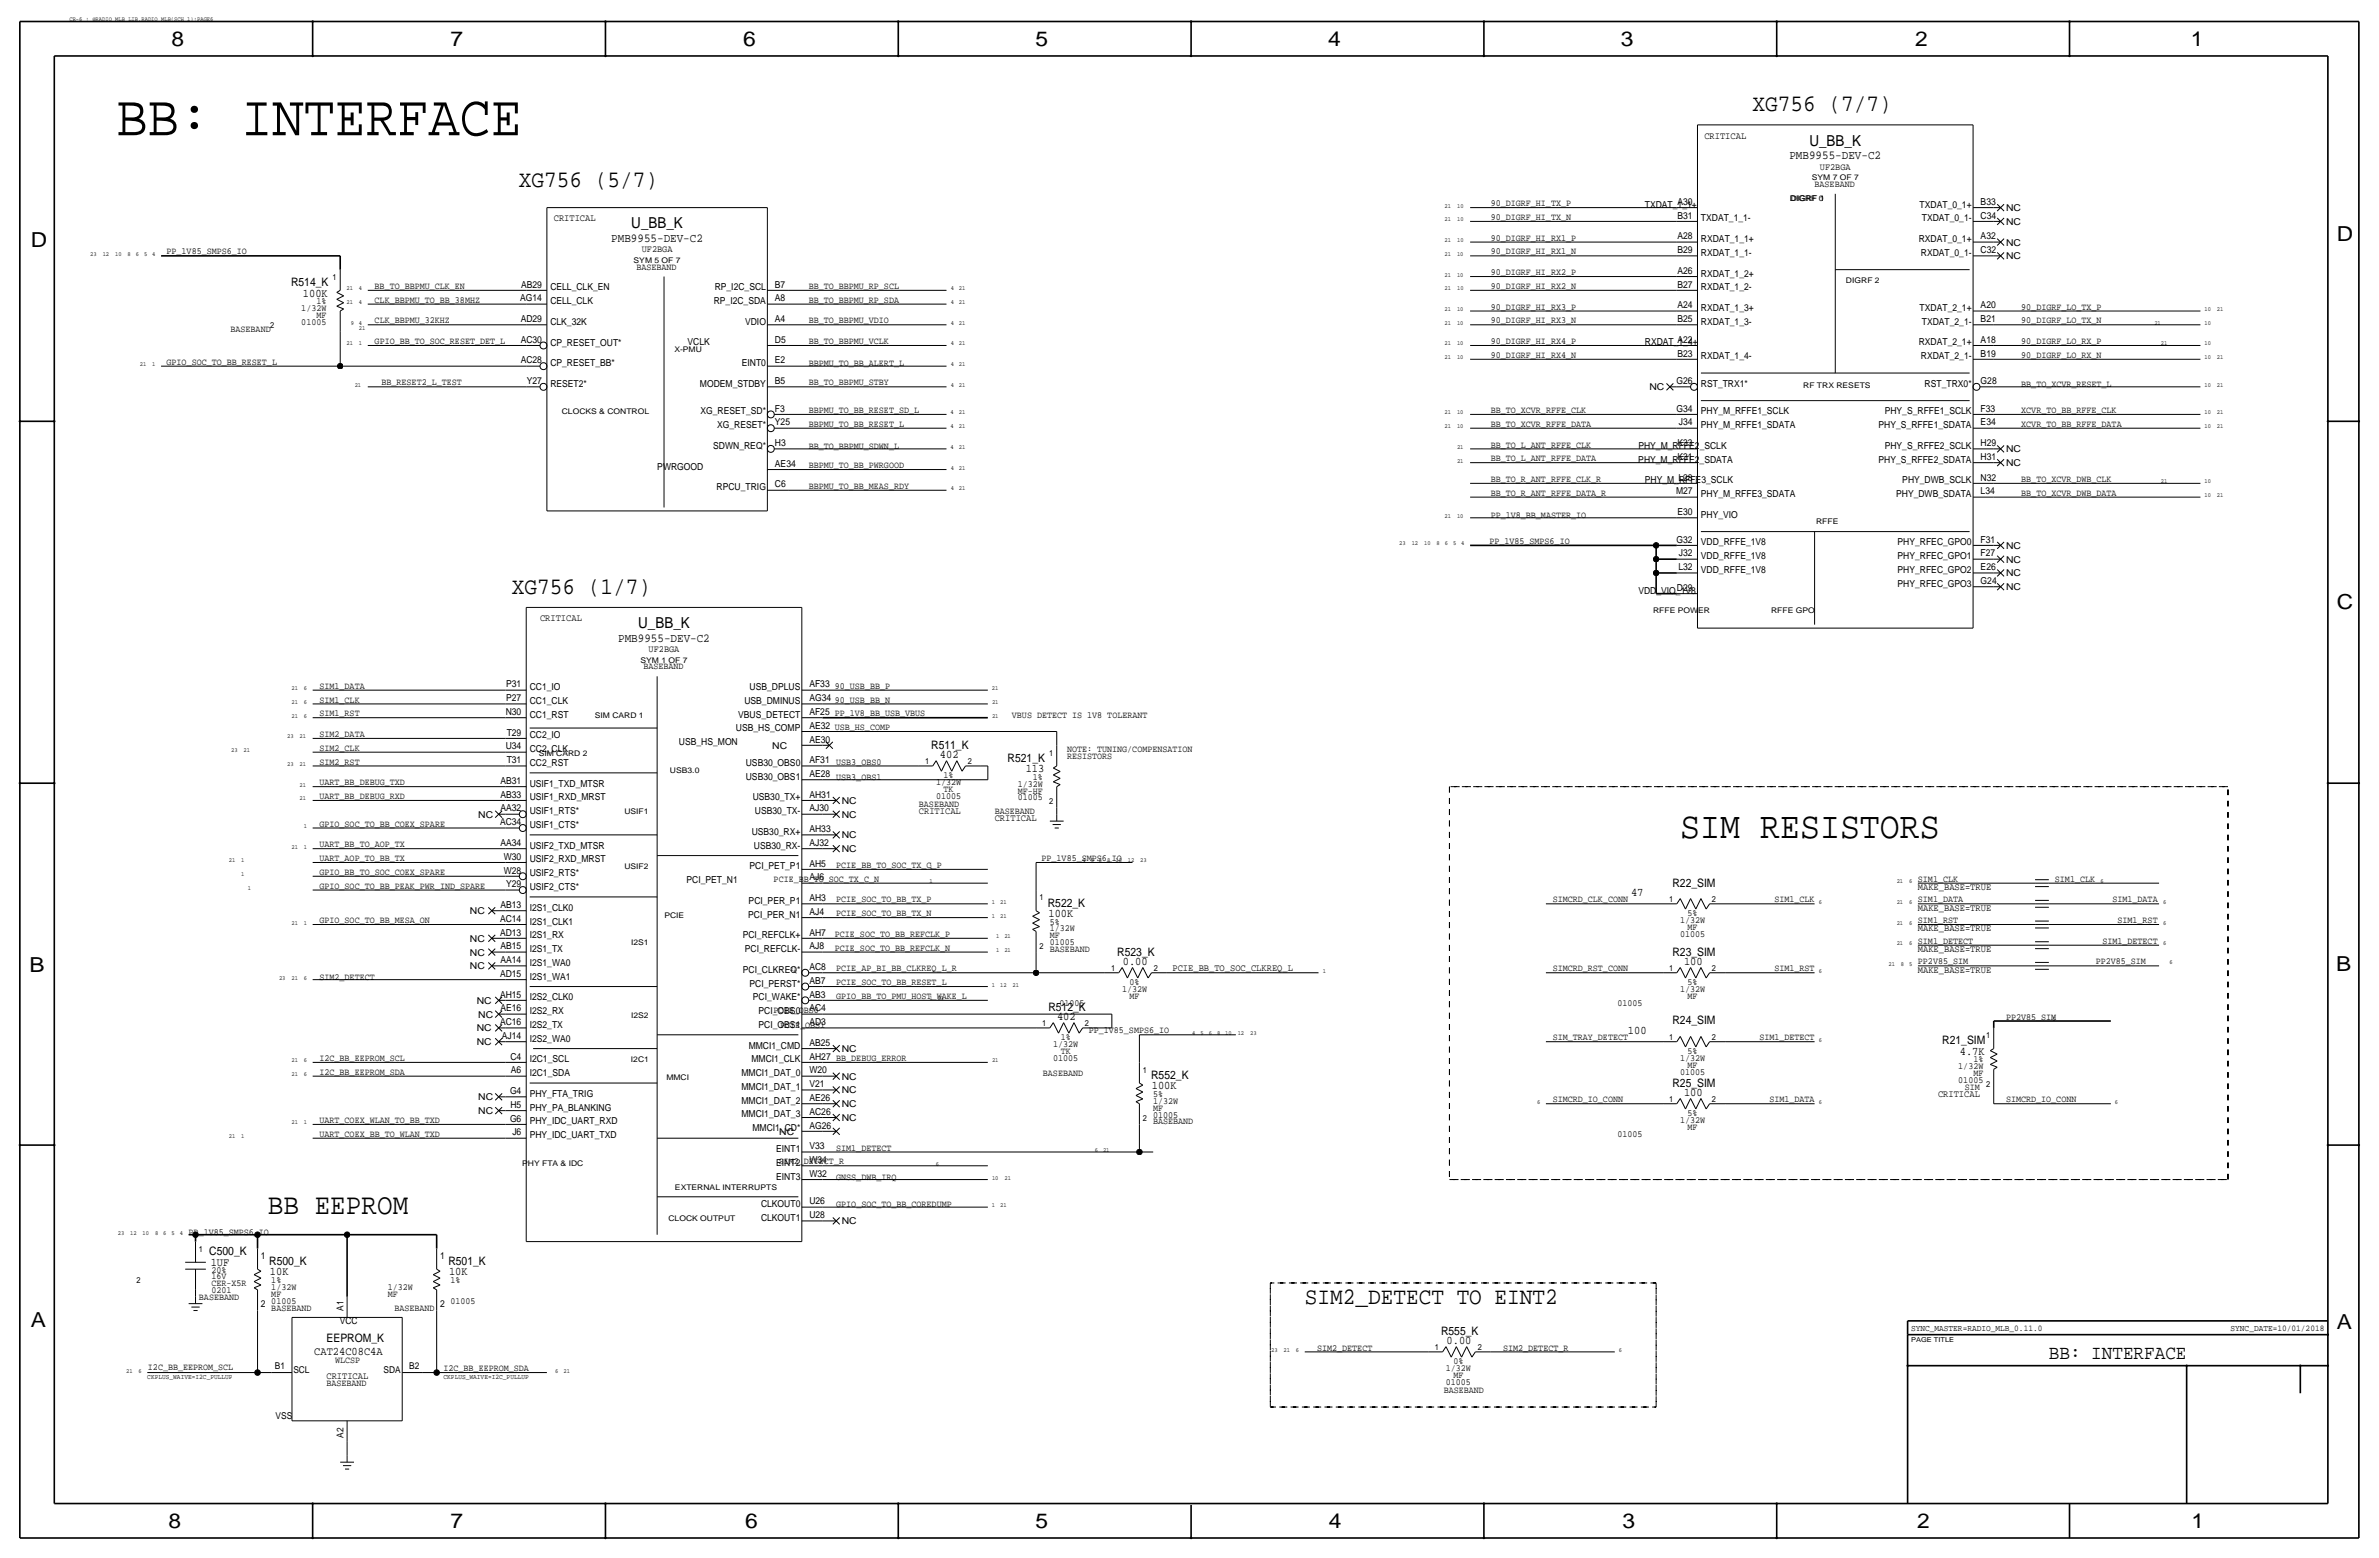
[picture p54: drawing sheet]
<svg xmlns="http://www.w3.org/2000/svg" width="877mm" height="574mm" viewBox="0 0 877 574" stroke-linecap="round" stroke-linejoin="round" font-family="sans-serif">
<defs><g id="words">
<text font-size="21.5" x="42.9" y="49.8">BB: INTERFACE</text>
<text font-size="13.8" x="619.5" y="308.9">SIM RESISTORS</text>
<text font-size="10.8" x="98.8" y="447.3">BB EEPROM</text>
<g font-size="8.7">
<text x="646.1" y="40.9">XG756 (7/7)</text>
<text x="191.2" y="68.9">XG756 (5/7)</text>
<text x="188.7" y="218.7">XG756 (1/7)</text>
<text x="481" y="480.4">SIM2_DETECT TO EINT2</text>
</g>
<g font-size="7.6">
<text x="63.2" y="17.1">8</text>
<text x="166.1" y="17.1">7</text>
<text x="274" y="17.1">6</text>
<text x="381.7" y="17.1">5</text>
<text x="489.7" y="17.1">4</text>
<text x="597.6" y="17.1">3</text>
<text x="706.1" y="17.1">2</text>
<text x="807.7" y="17.1">1</text>
<text x="861.5" y="88.7">D</text>
<text x="11.4" y="91">D</text>
<text x="861.5" y="224.3">C</text>
<text x="10.8" y="358.2">B</text>
<text x="861.3" y="357.9">B</text>
<text x="11.3" y="489">A</text>
<text x="861.5" y="489.8">A</text>
<text x="62.2" y="563.2">8</text>
<text x="166" y="563.2">7</text>
<text x="274.8" y="563.2">6</text>
<text x="381.7" y="563.2">5</text>
<text x="489.9" y="563.2">4</text>
<text x="598.1" y="563.2">3</text>
<text x="706.8" y="563.2">2</text>
<text x="807.9" y="563.2">1</text>
</g>
<text font-size="7.3" x="755.4" y="500.7">BB: INTERFACE</text>
<g font-size="5.6">
<text x="667.1" y="53.6">U_BB_K</text>
<text x="232.8" y="84.1">U_BB_K</text>
<text x="235.3" y="231.4">U_BB_K</text>
</g>
<g font-size="4.5">
<text x="659.7" y="58.7">PMB9955-DEV-C2</text>
<text x="225.4" y="89.2">PMB9955-DEV-C2</text>
<text x="227.9" y="236.5">PMB9955-DEV-C2</text>
</g>
<g font-size="4.3">
<text x="107.3" y="105.5">R514_K</text>
<text x="111.7" y="109.3">100K</text>
<text x="343.3" y="275.9">R511_K</text>
<text x="346.5" y="279.4">402</text>
<text x="371.5" y="280.7">R521_K</text>
<text x="378.1" y="284.5">113</text>
<text x="616.6" y="326.7">R22_SIM</text>
<text x="386.3" y="334.1">R522_K</text>
<text x="601.3" y="330.2">47</text>
<text x="386.5" y="337.9">100K</text>
<text x="411.9" y="352.1">R523_K</text>
<text x="616.6" y="352.1">R23_SIM</text>
<text x="414" y="355.6">0.00</text>
<text x="620.8" y="355.6">100</text>
<text x="386.5" y="372.4">R512_K</text>
<text x="389.7" y="376">402</text>
<text x="616.6" y="377.5">R24_SIM</text>
<text x="600.2" y="381">100</text>
<text x="716" y="384.9">R21_SIM</text>
<text x="722.5" y="388.7">4.7K</text>
<text x="424.4" y="397.6">R552_K</text>
<text x="424.6" y="401.4">100K</text>
<text x="616.6" y="400.4">R25_SIM</text>
<text x="620.8" y="403.9">100</text>
<text x="77.2" y="462.6">C500_K</text>
<text x="77.7" y="466.4">1UF</text>
<text x="99.3" y="466.1">R500_K</text>
<text x="165.3" y="466.1">R501_K</text>
<text x="99.5" y="469.9">10K</text>
<text x="165.6" y="469.9">10K</text>
<text x="531.3" y="491.8">R555_K</text>
<text x="120.4" y="494.6">EEPROM_K</text>
<text x="533.3" y="495.3">0.00</text>
<text x="115.9" y="499.2">CAT24C08C4A</text>
</g>
<g font-size="3.6">
<text x="628.3" y="51.1">CRITICAL</text>
<text x="204.2" y="81.6">CRITICAL</text>
<text x="199.1" y="228.9">CRITICAL</text>
<text x="338.8" y="300">CRITICAL</text>
<text x="366.7" y="302.6">CRITICAL</text>
<text x="707.1" y="328">MAKE_BASE=TRUE</text>
<text x="707.1" y="335.6">MAKE_BASE=TRUE</text>
<text x="707.1" y="343.2">MAKE_BASE=TRUE</text>
<text x="707.1" y="350.8">MAKE_BASE=TRUE</text>
<text x="432.3" y="357.9">PCIE_BB_TO_SOC_CLKREQ_L</text>
<text x="707.1" y="358.4">MAKE_BASE=TRUE</text>
<text x="714.5" y="404.2">CRITICAL</text>
<text x="120.3" y="508.3">CRITICAL</text>
</g>
<g font-size="3.5">
<text x="670.9" y="62.5">UF2BGA</text>
<text x="669" y="68.9">BASEBAND</text>
<text x="549.6" y="76">90_DIGRF_HI_TX_P</text>
<text x="606.4" y="76.5">TXDAT_1_1+</text>
<text x="618.4" y="75.5">A30</text>
<text x="707.7" y="76.5">TXDAT_0_1+</text>
<text x="730.2" y="75.5">B33</text>
<text x="739.6" y="77.8">NC</text>
<text x="549.6" y="81.1">90_DIGRF_HI_TX_N</text>
<text x="618.4" y="80.6">B31</text>
<text x="627.1" y="81.6">TXDAT_1_1-</text>
<text x="708.5" y="81.6">TXDAT_0_1-</text>
<text x="730.2" y="80.6">C34</text>
<text x="739.6" y="82.9">NC</text>
<text x="549.6" y="88.7">90_DIGRF_HI_RX1_P</text>
<text x="618.4" y="88.2">A28</text>
<text x="627.1" y="89.2">RXDAT_1_1+</text>
<text x="707.4" y="89.2">RXDAT_0_1+</text>
<text x="730.2" y="88.2">A32</text>
<text x="61.4" y="93.8">PP_1V85_SMPS6_IO</text>
<text x="236.6" y="93">UF2BGA</text>
<text x="549.6" y="93.8">90_DIGRF_HI_RX1_N</text>
<text x="618.4" y="93.3">B29</text>
<text x="627.1" y="94.3">RXDAT_1_1-</text>
<text x="708.2" y="94.3">RXDAT_0_1-</text>
<text x="730.2" y="93.3">C32</text>
<text x="739.6" y="90.5">NC</text>
<text x="739.6" y="95.6">NC</text>
<text x="234.6" y="99.4">BASEBAND</text>
<text x="549.6" y="101.4">90_DIGRF_HI_RX2_P</text>
<text x="618.4" y="100.9">A26</text>
<text x="627.1" y="101.9">RXDAT_1_2+</text>
<text x="138.1" y="106.5">BB_TO_BBPMU_CLK_EN</text>
<text x="192.1" y="106">AB29</text>
<text x="202.9" y="107">CELL_CLK_EN</text>
<text x="263.5" y="107">RP_I2C_SCL</text>
<text x="285.7" y="106">B7</text>
<text x="298.1" y="106.5">BB_TO_BBPMU_RP_SCL</text>
<text x="549.6" y="106.5">90_DIGRF_HI_RX2_N</text>
<text x="618.4" y="106">B27</text>
<text x="627.1" y="107">RXDAT_1_2-</text>
<text x="116.6" y="112.1">1%</text>
<text x="138.1" y="111.6">CLK_BBPMU_TO_BB_38MHZ</text>
<text x="191.8" y="111">AG14</text>
<text x="202.9" y="112.1">CELL_CLK</text>
<text x="263.1" y="112.1">RP_I2C_SDA</text>
<text x="285.7" y="111">A8</text>
<text x="298.1" y="111.6">BB_TO_BBPMU_RP_SDA</text>
<text x="618.4" y="113.6">A24</text>
<text x="730.2" y="113.6">A20</text>
<text x="111.1" y="114.6">1/32W</text>
<text x="111.1" y="119.7">01005</text>
<text x="116.6" y="117.1">MF</text>
<text x="138.1" y="119.2">CLK_BBPMU_32KHZ</text>
<text x="192" y="118.7">AD29</text>
<text x="202.9" y="119.7">CLK_32K</text>
<text x="274.7" y="119.7">VDIO</text>
<text x="285.7" y="118.7">A4</text>
<text x="298.1" y="119.2">BB_TO_BBPMU_VDIO</text>
<text x="549.6" y="114.1">90_DIGRF_HI_RX3_P</text>
<text x="549.6" y="119.2">90_DIGRF_HI_RX3_N</text>
<text x="618.4" y="118.7">B25</text>
<text x="627.1" y="119.7">RXDAT_1_3-</text>
<text x="627.1" y="114.6">RXDAT_1_3+</text>
<text x="707.7" y="114.6">TXDAT_2_1+</text>
<text x="708.5" y="119.7">TXDAT_2_1-</text>
<text x="730.2" y="118.7">B21</text>
<text x="745.2" y="119.2">90_DIGRF_LO_TX_N</text>
<text x="745.2" y="114.1">90_DIGRF_LO_TX_P</text>
<text x="85" y="122.2">BASEBAND</text>
<text x="138.1" y="126.8">GPIO_BB_TO_SOC_RESET_DET_L</text>
<text x="192" y="126.3">AC30</text>
<text x="202.9" y="127.3">CP_RESET_OUT*</text>
<text x="253.5" y="127.3">VCLK</text>
<text x="285.7" y="126.3">D5</text>
<text x="298.1" y="126.8">BB_TO_BBPMU_VCLK</text>
<text x="549.6" y="131.9">90_DIGRF_HI_RX4_N</text>
<text x="549.6" y="126.8">90_DIGRF_HI_RX4_P</text>
<text x="606.4" y="127.3">RXDAT_1_4+</text>
<text x="618.4" y="126.3">A22</text>
<text x="618.4" y="131.4">B23</text>
<text x="707.4" y="127.3">RXDAT_2_1+</text>
<text x="730.2" y="126.3">A18</text>
<text x="730.2" y="131.4">B19</text>
<text x="745.2" y="126.8">90_DIGRF_LO_RX_P</text>
<text x="745.2" y="131.9">90_DIGRF_LO_RX_N</text>
<text x="61.4" y="134.4">GPIO_SOC_TO_BB_RESET_L</text>
<text x="192" y="133.9">AC28</text>
<text x="202.9" y="134.9">CP_RESET_BB*</text>
<text x="273.5" y="134.9">EINT0</text>
<text x="285.7" y="133.9">E2</text>
<text x="298.1" y="134.9">BBPMU_TO_BB_ALERT_L</text>
<text x="627.1" y="132.4">RXDAT_1_4-</text>
<text x="708.2" y="132.4">RXDAT_2_1-</text>
<text x="140.7" y="142">BB_RESET2_L_TEST</text>
<text x="194.2" y="141.5">Y27</text>
<text x="202.9" y="142.6">RESET2*</text>
<text x="258.1" y="142.5">MODEM_STDBY</text>
<text x="285.7" y="141.5">B5</text>
<text x="298.1" y="142">BB_TO_BBPMU_STBY</text>
<text x="608.1" y="143.8">NC</text>
<text x="618.1" y="141.5">G26</text>
<text x="627.1" y="142.5">RST_TRX1*</text>
<text x="709.6" y="142.5">RST_TRX0*</text>
<text x="730.2" y="141.5">G28</text>
<text x="745.2" y="142.5">BB_TO_XCVR_RESET_L</text>
<text x="258.2" y="152.7">XG_RESET_SD*</text>
<text x="285.7" y="151.7">F3</text>
<text x="298.1" y="152.2">BBPMU_TO_BB_RESET_SD_L</text>
<text x="549.6" y="152.2">BB_TO_XCVR_RFFE_CLK</text>
<text x="618.1" y="151.7">G34</text>
<text x="627.1" y="152.7">PHY_M_RFFE1_SCLK</text>
<text x="694.8" y="152.7">PHY_S_RFFE1_SCLK</text>
<text x="730.2" y="151.7">F33</text>
<text x="745.2" y="152.2">XCVR_TO_BB_RFFE_CLK</text>
<text x="264.4" y="157.8">XG_RESET*</text>
<text x="285.7" y="156.8">Y25</text>
<text x="298.1" y="157.3">BBPMU_TO_BB_RESET_L</text>
<text x="549.6" y="157.3">BB_TO_XCVR_RFFE_DATA</text>
<text x="618.9" y="156.8">J34</text>
<text x="627.1" y="157.8">PHY_M_RFFE1_SDATA</text>
<text x="692.6" y="157.8">PHY_S_RFFE1_SDATA</text>
<text x="730.2" y="156.8">E34</text>
<text x="745.2" y="157.3">XCVR_TO_BB_RFFE_DATA</text>
<text x="263" y="165.4">SDWN_REQ*</text>
<text x="285.7" y="164.4">H3</text>
<text x="298.1" y="165.4">BB_TO_BBPMU_SDWN_L</text>
<text x="549.6" y="164.9">BB_TO_L_ANT_RFFE_CLK</text>
<text x="604" y="165.4">PHY_M_RFFE2_SCLK</text>
<text x="618.4" y="164.4">K33</text>
<text x="694.8" y="165.4">PHY_S_RFFE2_SCLK</text>
<text x="730.2" y="164.4">H29</text>
<text x="739.6" y="166.7">NC</text>
<text x="242.3" y="173">PWRGOOD</text>
<text x="285.7" y="172">AE34</text>
<text x="298.1" y="172.5">BBPMU_TO_BB_PWRGOOD</text>
<text x="549.6" y="170">BB_TO_L_ANT_RFFE_DATA</text>
<text x="604" y="170.5">PHY_M_RFFE2_SDATA</text>
<text x="618.4" y="169.5">K31</text>
<text x="692.6" y="170.5">PHY_S_RFFE2_SDATA</text>
<text x="730.2" y="169.5">H31</text>
<text x="739.6" y="171.8">NC</text>
<text x="285.7" y="179.6">C6</text>
<text x="549.6" y="177.6">BB_TO_R_ANT_RFFE_CLK_R</text>
<text x="606.4" y="178.1">PHY_M_RFFE3_SCLK</text>
<text x="618.8" y="177.1">L28</text>
<text x="701.3" y="178.1">PHY_DWB_SCLK</text>
<text x="730.2" y="177.1">N32</text>
<text x="745.2" y="177.6">BB_TO_XCVR_DWB_CLK</text>
<text x="264.2" y="180.6">RPCU_TRIG</text>
<text x="298.1" y="180.1">BBPMU_TO_BB_MEAS_RDY</text>
<text x="549.6" y="182.7">BB_TO_R_ANT_RFFE_DATA_R</text>
<text x="617.9" y="182.2">M27</text>
<text x="627.1" y="183.2">PHY_M_RFFE3_SDATA</text>
<text x="699.1" y="183.2">PHY_DWB_SDATA</text>
<text x="730.2" y="182.2">L34</text>
<text x="745.2" y="182.7">BB_TO_XCVR_DWB_DATA</text>
<text x="549.6" y="190.8">PP_1V8_BB_MASTER_IO</text>
<text x="618.4" y="189.8">E30</text>
<text x="627.1" y="190.8">PHY_VIO</text>
<text x="549.1" y="200.5">PP_1V85_SMPS6_IO</text>
<text x="618.1" y="199.9">G32</text>
<text x="627.1" y="201">VDD_RFFE_1V8</text>
<text x="699.6" y="201">PHY_RFEC_GPO0</text>
<text x="730.2" y="199.9">F31</text>
<text x="739.6" y="202.2">NC</text>
<text x="618.9" y="205">J32</text>
<text x="627.1" y="206">VDD_RFFE_1V8</text>
<text x="699.6" y="206">PHY_RFEC_GPO1</text>
<text x="730.2" y="205">F27</text>
<text x="739.6" y="207.3">NC</text>
<text x="618.8" y="210.1">L32</text>
<text x="627.1" y="211.1">VDD_RFFE_1V8</text>
<text x="699.6" y="211.1">PHY_RFEC_GPO2</text>
<text x="730.2" y="215.2">G24</text>
<text x="730.2" y="210.1">E26</text>
<text x="739.6" y="212.4">NC</text>
<text x="604" y="218.7">VDD_VIO_1V8</text>
<text x="618.2" y="217.7">D29</text>
<text x="699.6" y="216.2">PHY_RFEC_GPO3</text>
<text x="739.6" y="217.5">NC</text>
<text x="239.1" y="240.3">UF2BGA</text>
<text x="237.2" y="246.7">BASEBAND</text>
<text x="117.8" y="253.8">SIM1_DATA</text>
<text x="186.6" y="253.3">P31</text>
<text x="195.3" y="254.3">CC1_IO</text>
<text x="276.4" y="254.3">USB_DPLUS</text>
<text x="298.4" y="253.3">AF33</text>
<text x="307.8" y="253.8">90_USB_BB_P</text>
<text x="117.8" y="258.9">SIM1_CLK</text>
<text x="117.8" y="264">SIM1_RST</text>
<text x="186.4" y="263.4">N30</text>
<text x="186.6" y="258.4">P27</text>
<text x="195.3" y="259.4">CC1_CLK</text>
<text x="274.4" y="259.4">USB_DMINUS</text>
<text x="298.4" y="263.4">AF25 PP_1V8_BB_USB_VBUS</text>
<text x="298.4" y="258.4">AG34</text>
<text x="307.8" y="258.9">90_USB_BB_N</text>
<text x="195.3" y="264.5">CC1_RST</text>
<text x="271.3" y="269.5">USB_HS_COMP</text>
<text x="272.2" y="264.5">VBUS_DETECT</text>
<text x="298.4" y="268.5">AE32 USB_HS_COMP</text>
<text x="373.1" y="264.5">VBUS DETECT IS 1V8 TOLERANT</text>
<text x="117.8" y="271.6">SIM2_DATA</text>
<text x="186.8" y="271.1">T29</text>
<text x="195.3" y="272.1">CC2_IO</text>
<text x="250.3" y="274.6">USB_HS_MON</text>
<text x="284.7" y="275.9">NC</text>
<text x="298.4" y="273.6">AE30</text>
<text x="117.8" y="281.7">SIM2_RST</text>
<text x="117.8" y="276.7">SIM2_CLK</text>
<text x="186.4" y="276.1">U34</text>
<text x="186.8" y="281.2">T31</text>
<text x="195.3" y="277.2">CC2_CLK</text>
<text x="298.4" y="281.2">AF31 USB3_OBS0</text>
<text x="393.4" y="277.2">NOTE: TUNING/COMPENSATION</text>
<text x="393.4" y="279.7">RESISTORS</text>
<text x="195.3" y="282.2">CC2_RST</text>
<text x="275" y="287.3">USB30_OBS1</text>
<text x="275" y="282.2">USB30_OBS0</text>
<text x="298.4" y="286.3">AE28</text>
<text x="308.3" y="287.3">USB3_OBS1</text>
<text x="347.9" y="286.8">1%</text>
<text x="380.8" y="287.3">1%</text>
<text x="117.8" y="289.4">UART_BB_DEBUG_TXD</text>
<text x="184.5" y="288.9">AB31</text>
<text x="184.5" y="293.9">AB33</text>
<text x="195.3" y="289.9">USIF1_TXD_MTSR</text>
<text x="298.4" y="293.9">AH31</text>
<text x="345.1" y="289.4">1/32W</text>
<text x="347.9" y="291.9">TK</text>
<text x="375.3" y="292.4">MF-HF</text>
<text x="375.3" y="289.9">1/32W</text>
<text x="117.8" y="294.4">UART_BB_DEBUG_RXD</text>
<text x="184.5" y="299">AA32</text>
<text x="195.3" y="294.9">USIF1_RXD_MRST</text>
<text x="277.5" y="294.9">USB30_TX+</text>
<text x="298.4" y="299">AJ30</text>
<text x="310.3" y="296.2">NC</text>
<text x="338.8" y="297.5">BASEBAND</text>
<text x="345.1" y="294.4">01005</text>
<text x="375.3" y="294.9">01005</text>
<text x="117.8" y="304.6">GPIO_SOC_TO_BB_COEX_SPARE</text>
<text x="176.3" y="301.3">NC</text>
<text x="184.3" y="304.1">AC34</text>
<text x="195.3" y="305.1">USIF1_CTS*</text>
<text x="195.3" y="300">USIF1_RTS*</text>
<text x="278.3" y="300">USB30_TX-</text>
<text x="310.3" y="301.3">NC</text>
<text x="366.7" y="300">BASEBAND</text>
<text x="184.5" y="311.7">AA34</text>
<text x="277.1" y="307.6">USB30_RX+</text>
<text x="298.4" y="306.6">AH33</text>
<text x="298.4" y="311.7">AJ32</text>
<text x="310.3" y="308.9">NC</text>
<text x="117.8" y="317.3">UART_AOP_TO_BB_TX</text>
<text x="117.8" y="312.2">UART_BB_TO_AOP_TX</text>
<text x="185.7" y="316.8">W30</text>
<text x="195.3" y="317.8">USIF2_RXD_MRST</text>
<text x="195.3" y="312.7">USIF2_TXD_MTSR</text>
<text x="277.9" y="312.7">USB30_RX-</text>
<text x="310.3" y="314">NC</text>
<text x="384" y="317.3">PP_1V85_SMPS6_IO</text>
<text x="117.8" y="322.4">GPIO_BB_TO_SOC_COEX_SPARE</text>
<text x="185.7" y="321.9">W28</text>
<text x="195.3" y="322.9">USIF2_RTS*</text>
<text x="276.4" y="320.3">PCI_PET_P1</text>
<text x="298.4" y="319.3">AH5</text>
<text x="308.3" y="319.7">PCIE_BB_TO_SOC_TX_C_P</text>
<text x="117.8" y="327.5">GPIO_SOC_TO_BB_PEAK_PWR_IND_SPARE</text>
<text x="186.6" y="327">Y29</text>
<text x="195.3" y="328">USIF2_CTS*</text>
<text x="253.1" y="325.4">PCI_PET_N1</text>
<text x="285.2" y="324.9">PCIE_BB_TO_SOC_TX_C_N</text>
<text x="298.4" y="324.4">AJ6</text>
<text x="707.1" y="324.9">SIM1_CLK</text>
<text x="757.6" y="324.9">SIM1_CLK</text>
<text x="184.5" y="334.6">AB13</text>
<text x="195.3" y="335.6">I2S1_CLK0</text>
<text x="276" y="333">PCI_PER_P1</text>
<text x="298.4" y="332">AH3</text>
<text x="308.3" y="332.5">PCIE_SOC_TO_BB_TX_P</text>
<text x="572.5" y="332.5">SIMCRD_CLK_CONN</text>
<text x="654.2" y="332.5">SIM1_CLK</text>
<text x="707.1" y="332.5">SIM1_DATA</text>
<text x="778.8" y="332.5">SIM1_DATA</text>
<text x="117.8" y="340.2">GPIO_SOC_TO_BB_MESA_ON</text>
<text x="173.2" y="336.9">NC</text>
<text x="184.3" y="339.6">AC14</text>
<text x="195.3" y="340.7">I2S1_CLK1</text>
<text x="275.8" y="338.1">PCI_PER_N1</text>
<text x="298.4" y="337.1">AJ4</text>
<text x="308.3" y="337.6">PCIE_SOC_TO_BB_TX_N</text>
<text x="387" y="340.7">5%</text>
<text x="619.4" y="340.2">1/32W</text>
<text x="622.2" y="337.6">5%</text>
<text x="707.1" y="340.2">SIM1_RST</text>
<text x="780.7" y="340.2">SIM1_RST</text>
<text x="173.2" y="347">NC</text>
<text x="184.3" y="344.7">AD13</text>
<text x="195.3" y="345.7">I2S1_RX</text>
<text x="273.8" y="345.7">PCI_REFCLK+</text>
<text x="298.4" y="344.7">AH7</text>
<text x="307.8" y="345.2">PCIE_SOC_TO_BB_REFCLK_P</text>
<text x="387" y="345.7">MF</text>
<text x="387" y="343.2">1/32W</text>
<text x="619.4" y="345.2">01005</text>
<text x="622.2" y="342.7">MF</text>
<text x="707.1" y="347.8">SIM1_DETECT</text>
<text x="775.1" y="347.8">SIM1_DETECT</text>
<text x="173.2" y="352.1">NC</text>
<text x="184.5" y="349.8">AB15</text>
<text x="195.3" y="350.8">I2S1_TX</text>
<text x="274.6" y="350.8">PCI_REFCLK-</text>
<text x="298.4" y="349.8">AJ8</text>
<text x="307.8" y="350.3">PCIE_SOC_TO_BB_REFCLK_N</text>
<text x="387" y="350.8">BASEBAND</text>
<text x="387" y="348.3">01005</text>
<text x="173.2" y="357.2">NC</text>
<text x="184.3" y="360">AD15</text>
<text x="184.5" y="354.9">AA14</text>
<text x="195.3" y="355.9">I2S1_WA0</text>
<text x="273.9" y="358.4">PCI_CLKREQ*</text>
<text x="298.4" y="357.4">AC8</text>
<text x="308.3" y="357.9">PCIE_AP_BI_BB_CLKREQ_L_R</text>
<text x="572.5" y="357.9">SIMCRD_RST_CONN</text>
<text x="654.2" y="357.9">SIM1_RST</text>
<text x="707.1" y="355.4">PP2V85_SIM</text>
<text x="772.6" y="355.4">PP2V85_SIM</text>
<text x="117.8" y="361">SIM2_DETECT</text>
<text x="195.3" y="361">I2S1_WA1</text>
<text x="276.4" y="363.5">PCI_PERST*</text>
<text x="298.4" y="362.5">AB7</text>
<text x="308.3" y="363">PCIE_SOC_TO_BB_RESET_L</text>
<text x="413.7" y="365.6">1/32W</text>
<text x="416.4" y="363">0%</text>
<text x="619.4" y="365.6">1/32W</text>
<text x="622.2" y="363">5%</text>
<text x="175.8" y="369.9">NC</text>
<text x="184.3" y="367.6">AH15</text>
<text x="195.3" y="368.6">I2S2_CLK0</text>
<text x="277.6" y="368.6">PCI_WAKE*</text>
<text x="298.4" y="367.6">AB3</text>
<text x="308.3" y="368.1">GPIO_BB_TO_PMU_HOST_WAKE_L</text>
<text x="390.6" y="370.6">01005</text>
<text x="416.4" y="368.1">MF</text>
<text x="596.3" y="370.6">01005</text>
<text x="622.2" y="368.1">MF</text>
<text x="176.3" y="375">NC</text>
<text x="184.3" y="377.7">AC16</text>
<text x="184.5" y="372.7">AE16</text>
<text x="195.3" y="373.7">I2S2_RX</text>
<text x="279.7" y="373.7">PCI_OBS0</text>
<text x="285.2" y="373.2">PCIE_OBS0</text>
<text x="298.4" y="377.8">AD3</text>
<text x="298.4" y="372.7">AC4</text>
<text x="739.6" y="375.7">PP2V85_SIM</text>
<text x="175.8" y="380">NC</text>
<text x="185" y="382.8">AJ14</text>
<text x="195.3" y="383.8">I2S2_WA0</text>
<text x="195.3" y="378.8">I2S2_TX</text>
<text x="279.7" y="378.8">PCI_OBS1</text>
<text x="287.6" y="378.8">PCIE_OBS1</text>
<text x="391" y="383.3">1%</text>
<text x="401.4" y="380.8">PP_1V85_SMPS6_IO</text>
<text x="572.5" y="383.3">SIM_TRAY_DETECT</text>
<text x="648.6" y="383.3">SIM1_DETECT</text>
<text x="175.8" y="385.1">NC</text>
<text x="276" y="386.4">MMCI1_CMD</text>
<text x="298.4" y="385.4">AB25</text>
<text x="310.3" y="387.7">NC</text>
<text x="388.3" y="385.9">1/32W</text>
<text x="391" y="388.4">TK</text>
<text x="622.2" y="388.4">5%</text>
<text x="117.8" y="391">I2C_BB_EEPROM_SCL</text>
<text x="188.2" y="390.4">C4</text>
<text x="188.4" y="395.5">A6</text>
<text x="195.3" y="391.5">I2C1_SCL</text>
<text x="277.1" y="391.4">MMCI1_CLK</text>
<text x="298.4" y="395.5">W20</text>
<text x="298.4" y="390.4">AH27 BB_DEBUG_ERROR</text>
<text x="388.3" y="391">01005</text>
<text x="619.4" y="391">1/32W</text>
<text x="622.2" y="393.5">MF</text>
<text x="722" y="394">1/32W</text>
<text x="727.5" y="391.5">1%</text>
<text x="117.8" y="396">I2C_BB_EEPROM_SDA</text>
<text x="195.3" y="396.5">I2C1_SDA</text>
<text x="273.4" y="396.5">MMCI1_DAT_0</text>
<text x="273.4" y="401.6">MMCI1_DAT_1</text>
<text x="298.4" y="400.6">V21</text>
<text x="310.3" y="397.8">NC</text>
<text x="384.5" y="396.5">BASEBAND</text>
<text x="619.4" y="396">01005</text>
<text x="722" y="399.1">01005</text>
<text x="724.4" y="401.6">SIM</text>
<text x="727.5" y="396.5">MF</text>
<text x="176.3" y="405.4">NC</text>
<text x="188" y="403.1">G4</text>
<text x="195.3" y="404.2">PHY_FTA_TRIG</text>
<text x="273.4" y="406.7">MMCI1_DAT_2</text>
<text x="298.4" y="405.7">AE26</text>
<text x="310.3" y="408">NC</text>
<text x="310.3" y="402.9">NC</text>
<text x="425.1" y="406.7">1/32W</text>
<text x="425.1" y="404.2">5%</text>
<text x="572.5" y="406.2">SIMCRD_IO_CONN</text>
<text x="652.3" y="406.2">SIM1_DATA</text>
<text x="739.6" y="406.2">SIMCRD_IO_CONN</text>
<text x="117.8" y="413.8">UART_COEX_WLAN_TO_BB_TXD</text>
<text x="176.3" y="410.5">NC</text>
<text x="188" y="413.3">G6</text>
<text x="188.2" y="408.2">H5</text>
<text x="195.3" y="409.2">PHY_PA_BLANKING</text>
<text x="273.4" y="411.8">MMCI1_DAT_3</text>
<text x="298.4" y="410.8">AC26</text>
<text x="310.3" y="413.1">NC</text>
<text x="425.1" y="411.8">01005</text>
<text x="425.1" y="409.2">MF</text>
<text x="619.4" y="413.8">1/32W</text>
<text x="622.2" y="411.3">5%</text>
<text x="117.8" y="418.9">UART_COEX_BB_TO_WLAN_TXD</text>
<text x="188.9" y="418.4">J6</text>
<text x="195.3" y="419.4">PHY_IDC_UART_TXD</text>
<text x="195.3" y="414.3">PHY_IDC_UART_RXD</text>
<text x="277.4" y="416.9">MMCI1_CD*</text>
<text x="287.3" y="418.1">NC</text>
<text x="298.4" y="415.8">AG26</text>
<text x="425.1" y="414.3">BASEBAND</text>
<text x="596.3" y="418.9">01005</text>
<text x="622.2" y="416.4">MF</text>
<text x="286.2" y="424.5">EINT1</text>
<text x="298.4" y="423.5">V33</text>
<text x="308.3" y="424">SIM1_DETECT</text>
<text x="286.2" y="429.6">EINT2</text>
<text x="287.1" y="429.1">SIM2_DETECT_R</text>
<text x="298.4" y="428.5">W34</text>
<text x="286.2" y="434.6">EINT3</text>
<text x="298.4" y="433.6">W32</text>
<text x="308.3" y="434.6">GNSS_DWB_IRQ</text>
<text x="298.4" y="443.8">U26</text>
<text x="280.6" y="449.9">CLKOUT1</text>
<text x="280.6" y="444.8">CLKOUT0</text>
<text x="298.4" y="448.9">U28</text>
<text x="308.3" y="444.8">GPIO_SOC_TO_BB_COREDUMP</text>
<text x="69.5" y="455">PP_1V85_SMPS6_IO</text>
<text x="310.3" y="451.2">NC</text>
<text x="96.2" y="463.9">1</text>
<text x="162.3" y="463.9">1</text>
<text x="77.9" y="473.8">CER-X5R</text>
<text x="77.9" y="468.9">20%</text>
<text x="77.9" y="471.2">16V</text>
<text x="100" y="472.7">1%</text>
<text x="166.1" y="472.7">1%</text>
<text x="73.4" y="479.1">BASEBAND</text>
<text x="77.9" y="476.3">0201</text>
<text x="100" y="475.3">1/32W</text>
<text x="100" y="477.8">MF</text>
<text x="143" y="475.3">1/32W</text>
<text x="143" y="477.8">MF</text>
<text x="96.2" y="481.6">2</text>
<text x="100" y="480.4">01005</text>
<text x="100" y="482.9">BASEBAND</text>
<text x="126.7" y="482.9" transform="rotate(-90 126.7 482.9)">A1</text>
<text x="145.4" y="482.9">BASEBAND</text>
<text x="162.3" y="481.6">2</text>
<text x="166.1" y="480.4">01005</text>
<text x="125.3" y="488">VCC</text>
<text x="485.6" y="497.6">SIM2_DETECT</text>
<text x="554.2" y="497.6">SIM2_DETECT_R</text>
<text x="123.6" y="502.2">WLCSP</text>
<text x="535.8" y="502.7">0%</text>
<text x="54.6" y="505">I2C_BB_EEPROM_SCL</text>
<text x="101.3" y="504.5">B1</text>
<text x="108.2" y="505.8">SCL</text>
<text x="141.4" y="505.8">SDA</text>
<text x="150.8" y="504.5">B2</text>
<text x="163.5" y="505.3">I2C_BB_EEPROM_SDA</text>
<text x="533" y="505.3">1/32W</text>
<text x="535.8" y="507.8">MF</text>
<text x="120.3" y="510.8">BASEBAND</text>
<text x="532.3" y="513.4">BASEBAND</text>
<text x="533" y="510.3">01005</text>
<text x="101.6" y="523">VSS</text>
<text x="126.7" y="529.9" transform="rotate(-90 126.7 529.9)">A2</text>
</g>
<g font-size="3.2">
<text x="704.5" y="490.5">SYNC_MASTER=RADIO_MLB_0.11.0</text>
<text x="822.3" y="490.5">SYNC_DATE=10/01/2018</text>
</g>
<g font-size="3.1">
<text x="122.6" y="103.2">1</text>
<text x="99.5" y="121">2</text>
<text x="341.1" y="281.5">1</text>
<text x="356.8" y="281.5">2</text>
<text x="386.8" y="278.4">1</text>
<text x="386.8" y="296.2">2</text>
<text x="383.2" y="331.8">1</text>
<text x="615.4" y="332.3">1</text>
<text x="631.1" y="332.3">2</text>
<text x="383.2" y="349.6">2</text>
<text x="409.6" y="357.7">1</text>
<text x="425.4" y="357.7">2</text>
<text x="615.4" y="357.7">1</text>
<text x="631.1" y="357.7">2</text>
<text x="384.2" y="378">1</text>
<text x="400" y="378">2</text>
<text x="615.4" y="383.1">1</text>
<text x="631.1" y="383.1">2</text>
<text x="732.2" y="382.6">1</text>
<text x="421.3" y="395.3">1</text>
<text x="732.2" y="400.4">2</text>
<text x="615.4" y="405.9">1</text>
<text x="631.1" y="405.9">2</text>
<text x="421.3" y="413.1">2</text>
<text x="73.4" y="461.3">1</text>
<text x="50.3" y="472.7">2</text>
<text x="529" y="497.4">1</text>
<text x="544.8" y="497.4">2</text>
</g>
<g font-size="2.9">
<text x="667.9" y="66.3">SYM 7 OF 7</text>
<text x="659.9" y="74">DIGRF 0</text>
<text x="660.2" y="74">DIGRF 1</text>
<text x="233.6" y="96.8">SYM 5 OF 7</text>
<text x="680.6" y="104.4">DIGRF 2</text>
<text x="248.6" y="129.8">X-PMU</text>
<text x="664.8" y="142.9">RF TRX RESETS</text>
<text x="207.1" y="152.7">CLOCKS &amp; CONTROL</text>
<text x="669.5" y="193.2">RFFE</text>
<text x="609.5" y="226.1">RFFE POWER</text>
<text x="653" y="226.1">RFFE GPO</text>
<text x="236.1" y="244.1">SYM 1 OF 7</text>
<text x="219.3" y="264.5">SIM CARD 1</text>
<text x="198.6" y="278.4">SIM CARD 2</text>
<text x="247" y="284.8">USB3.0</text>
<text x="230.2" y="300">USIF1</text>
<text x="230.2" y="320.3">USIF2</text>
<text x="244.9" y="338.1">PCIE</text>
<text x="232.7" y="348.3">I2S1</text>
<text x="232.7" y="375">I2S2</text>
<text x="232.6" y="391.5">I2C1</text>
<text x="245.7" y="397.8">MMCI</text>
<text x="192.5" y="429.6">PHY FTA &amp; IDC</text>
<text x="248.8" y="438.4">EXTERNAL INTERRUPTS</text>
<text x="246.4" y="449.9">CLOCK OUTPUT</text>
</g>
<g font-size="2.6">
<text x="54.3" y="508.3">CKPLUS_WAIVE=I2C_PULLUP</text>
<text x="163.5" y="508.3">CKPLUS_WAIVE=I2C_PULLUP</text>
</g>
<text font-size="2.5" x="704.5" y="494.3">PAGE TITLE</text>
<g font-size="2.3">
<text x="25.6" y="7.9">CR-6 : @RADIO_MLB_LIB.RADIO_MLB(SCH_1):PAGE6</text>
<text x="532.6" y="76.5">21</text>
<text x="537.2" y="76.5">10</text>
<text x="532.6" y="81.6">21</text>
<text x="537.2" y="81.6">10</text>
<text x="532.6" y="89.2">21</text>
<text x="537.2" y="89.2">10</text>
<text x="33.3" y="94.3">23</text>
<text x="37.9" y="94.3">12</text>
<text x="42.4" y="94.3">10</text>
<text x="47" y="94.3">8</text>
<text x="50.1" y="94.3">6</text>
<text x="53.1" y="94.3">5</text>
<text x="56.1" y="94.3">4</text>
<text x="532.6" y="94.3">21</text>
<text x="537.2" y="94.3">10</text>
<text x="532.6" y="101.9">21</text>
<text x="537.2" y="101.9">10</text>
<text x="127.8" y="107">21</text>
<text x="132.3" y="107">4</text>
<text x="350.5" y="107">4</text>
<text x="353.5" y="107">21</text>
<text x="532.6" y="107">21</text>
<text x="537.2" y="107">10</text>
<text x="127.8" y="112.1">21</text>
<text x="132.3" y="112.1">4</text>
<text x="350.5" y="112.1">4</text>
<text x="353.5" y="112.1">21</text>
<text x="129.3" y="119.7">9</text>
<text x="132.3" y="119.7">4</text>
<text x="350.5" y="119.7">4</text>
<text x="353.5" y="119.7">21</text>
<text x="532.6" y="114.6">21</text>
<text x="532.6" y="119.7">21</text>
<text x="537.2" y="114.6">10</text>
<text x="537.2" y="119.7">10</text>
<text x="794.3" y="119.7">21</text>
<text x="812.8" y="114.6">10</text>
<text x="812.8" y="119.7">10</text>
<text x="817.3" y="114.6">21</text>
<text x="132.3" y="121.5">21</text>
<text x="127.8" y="127.3">21</text>
<text x="132.3" y="127.3">1</text>
<text x="350.5" y="127.3">4</text>
<text x="353.5" y="127.3">21</text>
<text x="532.6" y="127.3">21</text>
<text x="537.2" y="127.3">10</text>
<text x="796.7" y="127.3">21</text>
<text x="812.8" y="127.3">10</text>
<text x="51.6" y="134.9">21</text>
<text x="56.1" y="134.9">1</text>
<text x="350.5" y="134.9">4</text>
<text x="353.5" y="134.9">21</text>
<text x="532.6" y="132.4">21</text>
<text x="537.2" y="132.4">10</text>
<text x="812.8" y="132.4">10</text>
<text x="817.3" y="132.4">21</text>
<text x="130.8" y="142.5">21</text>
<text x="350.5" y="142.5">4</text>
<text x="353.5" y="142.5">21</text>
<text x="812.8" y="142.5">10</text>
<text x="817.3" y="142.5">21</text>
<text x="350.5" y="152.7">4</text>
<text x="353.5" y="152.7">21</text>
<text x="532.6" y="152.7">21</text>
<text x="537.2" y="152.7">10</text>
<text x="812.8" y="152.7">10</text>
<text x="817.3" y="152.7">21</text>
<text x="350.5" y="157.8">4</text>
<text x="353.5" y="157.8">21</text>
<text x="532.6" y="157.8">21</text>
<text x="537.2" y="157.8">10</text>
<text x="812.8" y="157.8">10</text>
<text x="817.3" y="157.8">21</text>
<text x="350.5" y="165.4">4</text>
<text x="353.5" y="165.4">21</text>
<text x="537.2" y="165.4">21</text>
<text x="350.5" y="173">4</text>
<text x="353.5" y="173">21</text>
<text x="537.2" y="170.5">21</text>
<text x="796.7" y="178.1">21</text>
<text x="812.8" y="178.1">10</text>
<text x="350.5" y="180.6">4</text>
<text x="353.5" y="180.6">21</text>
<text x="812.8" y="183.2">10</text>
<text x="817.3" y="183.2">21</text>
<text x="532.6" y="190.8">21</text>
<text x="537.2" y="190.8">10</text>
<text x="515.9" y="201">23</text>
<text x="520.4" y="201">12</text>
<text x="525" y="201">10</text>
<text x="529.6" y="201">8</text>
<text x="532.6" y="201">6</text>
<text x="535.7" y="201">5</text>
<text x="538.7" y="201">4</text>
<text x="107.4" y="254.3">21</text>
<text x="112" y="254.3">6</text>
<text x="365.7" y="254.3">21</text>
<text x="107.4" y="259.4">21</text>
<text x="112" y="259.4">6</text>
<text x="365.7" y="259.4">21</text>
<text x="107.4" y="264.5">21</text>
<text x="112" y="264.5">6</text>
<text x="365.7" y="264.5">21</text>
<text x="105.9" y="272.1">23</text>
<text x="110.4" y="272.1">21</text>
<text x="85.2" y="277.2">23</text>
<text x="89.8" y="277.2">21</text>
<text x="105.9" y="282.2">23</text>
<text x="110.4" y="282.2">21</text>
<text x="110.5" y="289.9">21</text>
<text x="110.4" y="294.9">21</text>
<text x="112" y="305.1">1</text>
<text x="84.4" y="317.8">21</text>
<text x="89" y="317.8">1</text>
<text x="107.4" y="312.7">21</text>
<text x="112" y="312.7">1</text>
<text x="399.1" y="317.8">4</text>
<text x="402.1" y="317.8">5</text>
<text x="405.1" y="317.8">6</text>
<text x="408.2" y="317.8">8</text>
<text x="411.2" y="317.8">10</text>
<text x="415.8" y="317.8">12</text>
<text x="420.4" y="317.8">23</text>
<text x="88.9" y="322.9">1</text>
<text x="342.7" y="320.3">1</text>
<text x="91.3" y="328">1</text>
<text x="342.6" y="325.4">1</text>
<text x="699.3" y="325.4">21</text>
<text x="703.8" y="325.4">6</text>
<text x="774.4" y="325.4">6</text>
<text x="365.7" y="333">1</text>
<text x="368.8" y="333">21</text>
<text x="670.5" y="333">6</text>
<text x="699.3" y="333">21</text>
<text x="703.8" y="333">6</text>
<text x="797.5" y="333">6</text>
<text x="107.4" y="340.7">21</text>
<text x="112" y="340.7">1</text>
<text x="365.7" y="338.1">1</text>
<text x="368.8" y="338.1">21</text>
<text x="699.3" y="340.7">21</text>
<text x="703.8" y="340.7">6</text>
<text x="797.5" y="340.7">6</text>
<text x="367.2" y="345.7">1</text>
<text x="370.3" y="345.7">21</text>
<text x="367.2" y="350.8">1</text>
<text x="370.3" y="350.8">21</text>
<text x="699.3" y="348.3">21</text>
<text x="703.8" y="348.3">6</text>
<text x="797.5" y="348.3">6</text>
<text x="291.3" y="357.9">21</text>
<text x="487.6" y="358.4">1</text>
<text x="670.5" y="358.4">6</text>
<text x="696.2" y="355.9">21</text>
<text x="700.8" y="355.9">8</text>
<text x="703.8" y="355.9">5</text>
<text x="799.8" y="355.4">6</text>
<text x="102.9" y="361">23</text>
<text x="107.4" y="361">21</text>
<text x="112" y="361">6</text>
<text x="365.7" y="363.5">1</text>
<text x="368.8" y="363.5">12</text>
<text x="373.3" y="363.5">21</text>
<text x="342.7" y="368.6">1</text>
<text x="345.7" y="368.6">21</text>
<text x="756.6" y="376.2">6</text>
<text x="439.5" y="381.3">4</text>
<text x="442.6" y="381.3">5</text>
<text x="445.6" y="381.3">6</text>
<text x="448.7" y="381.3">8</text>
<text x="451.7" y="381.3">10</text>
<text x="456.3" y="381.3">12</text>
<text x="460.9" y="381.3">23</text>
<text x="670.5" y="383.8">6</text>
<text x="107.4" y="391.5">21</text>
<text x="112" y="391.5">6</text>
<text x="365.7" y="391.5">21</text>
<text x="107.4" y="396.5">21</text>
<text x="112" y="396.5">6</text>
<text x="566.7" y="406.7">6</text>
<text x="670.5" y="406.7">6</text>
<text x="779.7" y="406.7">6</text>
<text x="84.4" y="419.4">21</text>
<text x="89" y="419.4">1</text>
<text x="107.4" y="414.3">21</text>
<text x="112" y="414.3">1</text>
<text x="403.6" y="424.5">6</text>
<text x="406.7" y="424.5">21</text>
<text x="345" y="429.6">6</text>
<text x="365.7" y="434.6">10</text>
<text x="370.3" y="434.6">21</text>
<text x="365.7" y="444.8">1</text>
<text x="368.8" y="444.8">21</text>
<text x="43.4" y="455">23</text>
<text x="48" y="455">12</text>
<text x="52.6" y="455">10</text>
<text x="57.2" y="455">8</text>
<text x="60.2" y="455">6</text>
<text x="63.3" y="455">5</text>
<text x="66.3" y="455">4</text>
<text x="468.6" y="498.1">23</text>
<text x="473.2" y="498.1">21</text>
<text x="477.8" y="498.1">6</text>
<text x="596.9" y="498.1">6</text>
<text x="46.5" y="505.8">21</text>
<text x="51.1" y="505.8">6</text>
<text x="204.7" y="505.8">6</text>
<text x="207.7" y="505.8">21</text>
</g>
</g></defs>
<g fill="none" stroke="#000" stroke-width=".37">
<path d="M625.8 46h101.6zM625.8 46v185.4zM727.4 46v185.4zM201.6 76.5h81.3zM201.6 76.5v111.8zM282.9 76.5v111.8zM542 76.5h76.2zM618.2 76.5h7.6zM676.6 71.4v66.1zM727.4 76.5h7.6zM735 76.5h2.6zM736.3 75.2l2.5 2.6z"/>
<path d="M738.8 75.2l-2.5 2.6zM125.4 99.4v7.6zM542 89.2h76.2zM542 81.6h76.2zM542 94.3h76.2zM618.2 81.6h7.6zM618.2 89.2h7.6zM618.2 94.3h7.6zM676.6 99.4h49.5zM727.4 81.6h7.6zM727.4 89.2h7.6zM727.4 94.3h7.6z"/>
<path d="M735 94.3h2.6zM735 89.2h2.6zM735 81.6h2.6zM736.3 80.3l2.5 2.6zM736.3 87.9l2.5 2.6zM736.3 93l2.5 2.6zM738.8 80.3l-2.5 2.6zM738.8 87.9l-2.5 2.6zM738.8 93l-2.5 2.6zM124.2 112.8l2.5-1.2zM124.2 110.3l2.5-1.3zM124.2 112.8l2.5 1z"/>
<path d="M124.2 110.3l2.5 1.3zM124.2 107.7l2.5 1.3zM124.2 107.7l1.2-.7zM125.4 114.6l1.3-.8zM125.4 114.6v7.6zM135.6 119.7h58.4zM135.6 112.1h58.4zM135.6 107h58.4zM194 119.7h7.6zM194 112.1h7.6zM194 107h7.6zM244.8 101.9v85.1z"/>
<path d="M282.9 119.7h7.6zM282.9 112.1h7.6zM282.9 107h7.6zM290.5 112.1h58.4zM290.5 107h58.4zM290.5 119.7h58.4zM542 107h76.2zM542 101.9h76.2zM542 119.7h76.2zM542 114.6h76.2zM618.2 101.9h7.6zM618.2 107h7.6z"/>
<path d="M618.2 114.6h7.6zM618.2 119.7h7.6zM727.4 114.6h7.6zM727.4 119.7h7.6zM735 119.7h76.2zM735 114.6h76.2zM59.4 134.9h66zM125.4 134.9h68.6zM125.4 122.2v12.7zM135.6 127.3h58.4zM194 127.3h5.1zM194 134.9h5.1z"/>
<path d="M282.9 134.9h7.6zM282.9 127.3h7.6zM290.5 134.9h58.4zM290.5 127.3h58.4zM542 127.3h76.2zM542 132.4h76.2zM618.2 127.3h7.6zM618.2 132.4h7.6zM627.1 137.5h99zM727.4 132.4h7.6zM727.4 127.3h7.6zM735 127.3h76.2z"/>
<path d="M735 132.4h76.2zM135.6 142.5h58.4zM194 142.5h5.1zM282.9 142.5h7.6zM285.4 157.8h5.1zM285.4 152.7h5.1zM290.5 152.7h58.4zM290.5 142.5h58.4zM290.5 157.8h58.4zM542 152.7h76.2zM542 157.8h76.2zM614.4 141.3l2.5 2.5z"/>
<path d="M615.6 142.5h2.6zM616.9 141.3l-2.5 2.5zM618.2 142.5h5.1zM618.2 157.8h7.6zM618.2 152.7h7.6zM627.1 147.6h99zM727.4 152.7h7.6zM727.4 157.8h7.6zM729.9 142.5h5.1zM735 142.5h76.2zM735 157.8h76.2zM735 152.7h76.2z"/>
<path d="M282.9 173h7.6zM285.4 165.4h5.1zM290.5 173h58.4zM290.5 165.4h58.4zM542 165.4h76.2zM542 170.5h76.2zM542 178.1h76.2zM618.2 178.1h7.6zM618.2 170.5h7.6zM618.2 165.4h7.6zM727.4 178.1h7.6zM727.4 170.5h7.6z"/>
<path d="M727.4 165.4h7.6zM735 170.5h2.6zM735 165.4h2.6zM735 178.1h76.2zM736.3 164.1l2.5 2.6zM736.3 169.2l2.5 2.6zM738.8 164.1l-2.5 2.6zM738.8 169.2l-2.5 2.6zM201.6 188.3h81.3zM282.9 180.6h7.6zM290.5 180.6h58.4zM542 190.8h76.2z"/>
<path d="M542 183.2h76.2zM618.2 190.8h7.6zM618.2 183.2h7.6zM627.1 195.9h99zM669 195.9v34.3zM727.4 183.2h7.6zM735 183.2h76.2zM736.3 199.7l2.5 2.5zM738.8 199.7l-2.5 2.5zM618.2 211.1h7.6zM618.2 218.7h7.6zM618.2 206h7.6z"/>
<path d="M618.2 201h7.6zM727.4 216.2h7.6zM727.4 211.1h7.6zM727.4 206h7.6zM727.4 201h7.6zM735 216.2h2.6zM735 211.1h2.6zM735 206h2.6zM735 201h2.6zM736.3 204.8l2.5 2.5zM736.3 209.9l2.5 2.5zM736.3 214.9l2.5 2.6z"/>
<path d="M738.8 204.8l-2.5 2.5zM738.8 209.9l-2.5 2.5zM738.8 214.9l-2.5 2.6zM194 223.8h101.6zM194 223.8v233.7zM295.6 223.8v233.7zM625.8 231.4h101.6zM115.3 254.3h71.1zM115.3 259.4h71.1zM186.4 254.3h7.6zM186.4 259.4h7.6zM242.3 249.2v205.8z"/>
<path d="M295.6 254.3h7.6zM295.6 259.4h7.6zM303.2 259.4h61zM303.2 254.3h61zM115.3 272.1h71.1zM115.3 277.2h71.1zM115.3 264.5h71.1zM186.4 264.5h7.6zM186.4 272.1h7.6zM186.4 277.2h7.6zM195.3 268.3h47zM295.6 264.5h7.6z"/>
<path d="M295.6 269.5h7.6zM295.6 274.6h7.6zM303.2 274.6h2.6zM303.2 269.5h86.4zM304.5 273.4l2.5 2.5zM307 273.4l-2.5 2.5zM389.6 269.5v5.1zM389.6 274.6v7.6zM115.3 289.9h71.1zM115.3 282.2h71.1zM115.3 294.9h71.1zM182.6 298.8l2.5 2.5z"/>
<path d="M186.4 282.2h7.6zM186.4 289.9h7.6zM186.4 294.9h7.6zM195.3 284.8h47zM295.6 282.2h7.6zM295.6 294.9h7.6zM295.6 287.3h7.6zM303.2 294.9h5.1zM303.2 282.2h35.6zM303.2 287.3h61zM307 298.8l2.6 2.5zM307 293.7l2.6 2.5z"/>
<path d="M309.6 298.8l-2.6 2.5zM309.6 293.7l-2.6 2.5zM338.8 282.2h5.1zM345.1 280.3l2 3.9zM345.1 280.3l-1.2 1.9zM348.9 280.3l-1.8 3.9zM348.9 280.3l2 3.9zM352.8 280.3l-1.9 3.9zM352.8 280.3l1.9 3.9zM356 282.2l-1.3 2zM356 282.2h5.6zM361.6 282.2h2.6z"/>
<path d="M364.2 282.2v5.1zM388.3 288.1l2.6-1.3zM388.3 285.5l2.6-1.2zM388.3 283l1.3-.8zM388.3 288.1l2.6 1zM388.3 285.5l2.6 1.3zM388.3 283l2.6 1.3zM389.6 289.9l1.3-.8zM389.6 297.5v2.5zM389.6 289.9v7.6zM115.3 312.7h71.1zM115.3 317.8h71.1z"/>
<path d="M115.3 305.1h71.1zM182.6 301.3l2.5-2.5zM183.8 300h2.6zM186.4 300h5.1zM186.4 305.1h5.1zM186.4 312.7h7.6zM186.4 317.8h7.6zM195.3 307.6h47zM242.3 315.3h52zM295.6 300h7.6zM295.6 307.6h7.6zM295.6 312.7h7.6z"/>
<path d="M303.2 300h5.1zM303.2 312.7h5.1zM303.2 307.6h5.1zM307 311.5l2.6 2.5zM307 306.4l2.6 2.5zM309.6 311.5l-2.6 2.5zM309.6 306.4l-2.6 2.5zM382 317.8v10.2zM382 317.8h35.5zM387 302.6h5.1zM388.1 303.8h3zM388.8 305.1h1.5z"/>
<path d="M389.6 300v2.6zM115.3 328h71.1zM115.3 322.9h71.1zM180 334.3l2.6 2.6zM181.3 335.6h5.1zM182.6 334.3l-2.6 2.6zM186.4 322.9h5.1zM186.4 328h5.1zM186.4 335.6h7.6zM195.3 330.5h47zM295.6 320.3h7.6zM295.6 333h7.6z"/>
<path d="M295.6 325.4h7.6zM295.6 338.1h7.6zM303.2 325.4h61zM303.2 333h61zM303.2 338.1h61zM303.2 320.3h61zM380.7 337.6l2.5-1.3zM380.7 337.6l2.5 1.3zM382 328v7.6zM382 335.6l1.2 .7zM569.9 333h43.2zM613.1 333h5.1z"/>
<path d="M619.5 331.1l1.9 3.9zM619.5 331.1l-1.3 1.9zM623.3 331.1l-1.9 3.9zM623.3 331.1l1.9 3.9zM627.1 331.1l-1.9 3.9zM627.1 331.1l1.9 3.9zM630.3 333h5.7zM630.3 333l-1.3 2zM636 333h33zM707.1 325.4h43.2zM707.1 333h43.2zM750.3 339.4h5z"/>
<path d="M750.3 334.3h5zM750.3 333h5zM750.3 331.8h5zM750.3 326.7h5zM750.3 325.4h5zM750.3 324.2h5zM755.3 325.4h40.7zM755.3 333h40.7zM115.3 340.7h71.1zM180 354.6l2.6 2.6zM180 349.6l2.6 2.5zM180 344.5l2.6 2.5z"/>
<path d="M181.3 345.7h5.1zM181.3 350.8h5.1zM181.3 355.9h5.1zM182.6 354.6l-2.6 2.6zM182.6 349.6l-2.6 2.5zM182.6 344.5l-2.6 2.5zM186.4 345.7h7.6zM186.4 340.7h7.6zM186.4 350.8h7.6zM186.4 355.9h7.6zM295.6 345.7h7.6zM295.6 350.8h7.6z"/>
<path d="M298.1 358.4h5.1zM303.2 345.7h61zM303.2 350.8h61zM303.2 358.4h78.8zM380.7 342.4l2.5-1zM380.7 340.2l2.5-1.3zM380.7 342.4l1.3 .8zM380.7 340.2l2.5 1.2zM382 350.8v7.6zM382 358.4h25.4zM382 343.2v7.6zM407.4 358.4h5z"/>
<path d="M413.7 356.5l1.9 3.9zM413.7 356.5l-1.3 1.9zM417.5 356.5l-1.9 3.9zM417.5 356.5l2 3.9zM421.3 356.5l-1.8 3.9zM421.3 356.5l2 3.9zM424.5 358.4h5.7zM424.5 358.4l-1.2 2zM430.2 358.4h55.9zM569.9 358.4h43.2zM613.1 358.4h5.1zM619.5 356.5l1.9 3.9z"/>
<path d="M619.5 356.5l-1.3 1.9zM623.3 356.5l-1.9 3.9zM623.3 356.5l1.9 3.9zM627.1 356.5l-1.9 3.9zM627.1 356.5l1.9 3.9zM630.3 358.4h5.7zM630.3 358.4l-1.3 2zM636 358.4h33zM707.1 355.9h43.2zM707.1 340.7h43.2zM707.1 348.3h43.2zM750.3 349.6h5z"/>
<path d="M750.3 348.3h5zM750.3 347h5zM750.3 341.9h5zM750.3 340.7h5zM750.3 357.2h5zM750.3 355.9h5zM750.3 354.6h5zM755.3 348.3h40.7zM755.3 340.7h40.7zM755.3 355.9h40.7zM115.3 361h71.1zM182.6 375l2.5-2.6z"/>
<path d="M182.6 372.4l2.5 2.6zM182.6 367.3l2.5 2.6zM182.6 377.5l2.5 2.5zM183.8 373.7h2.6zM183.8 378.8h2.6zM183.8 368.6h2.6zM185.1 367.3l-2.5 2.6zM185.1 377.5l-2.5 2.5zM186.4 361h7.6zM186.4 368.6h7.6zM186.4 373.7h7.6zM186.4 378.8h7.6z"/>
<path d="M195.3 363.5h47zM295.6 373.7h7.6zM295.6 378.8h7.6zM298.1 363.5h5.1zM298.1 368.6h5.1zM303.2 363.5h61zM303.2 368.6h61zM303.2 373.7h106.7zM303.2 378.8h78.8zM382 378.8h5zM388.3 376.8l1.9 3.9zM388.3 376.8l-1.3 2z"/>
<path d="M392.1 376.8l-1.9 3.9zM392.1 376.8l2 3.9zM395.9 376.8l-1.8 3.9zM395.9 376.8l2 3.9zM399.1 378.8h5.7zM399.1 378.8l-1.2 1.9zM404.8 378.8h5.1zM409.9 373.7v5.1zM735 378.8v7.6zM115.3 396.5h71.1zM115.3 391.5h71.1zM182.6 382.6l2.5 2.5z"/>
<path d="M183.8 383.8h2.6zM185.1 382.6l-2.5 2.5zM186.4 383.8h7.6zM186.4 396.5h7.6zM186.4 391.5h7.6zM195.3 399.1h47zM196.5 386.4h45.8zM242.3 381.3h52zM295.6 386.4h7.6zM295.6 396.5h7.6zM295.6 391.5h7.6zM303.2 396.5h5.1z"/>
<path d="M303.2 386.4h5.1zM303.2 391.5h61zM307 395.3l2.6 2.5zM307 385.1l2.6 2.6zM309.6 395.3l-2.6 2.5zM309.6 385.1l-2.6 2.6zM420.1 381.3v10.2zM420.1 391.5v7.6zM420.1 399.1l1.2 .7zM420.1 381.3h35.5zM569.9 383.8h43.2zM613.1 383.8h5.1z"/>
<path d="M619.5 381.9l1.9 3.9zM619.5 381.9l-1.3 1.9zM623.3 381.9l-1.9 3.9zM623.3 381.9l1.9 3.9zM627.1 381.9l-1.9 3.9zM627.1 381.9l1.9 3.9zM630.3 383.8h5.7zM630.3 383.8l-1.3 2zM636 383.8h33zM733.8 392.2l2.5-1.2zM733.8 389.7l2.5-1.3zM733.8 392.2l2.5 1z"/>
<path d="M733.8 389.7l2.5 1.3zM733.8 387.1l2.5 1.3zM733.8 387.1l1.2-.7zM735 394l1.3-.8zM735 394v7.6zM115.3 419.4h71.1zM115.3 414.3h71.1zM182.6 405.4l2.5-2.5zM182.6 402.9l2.5 2.5zM182.6 410.5l2.5-2.5zM182.6 408l2.5 2.5zM183.8 409.2h2.6z"/>
<path d="M183.8 404.2h2.6zM186.4 409.2h7.6zM186.4 414.3h7.6zM186.4 404.2h7.6zM186.4 419.4h7.6zM242.3 419.4h52zM295.6 401.6h7.6zM295.6 406.7h7.6zM295.6 411.8h7.6zM295.6 416.9h7.6zM303.2 401.6h5.1zM303.2 411.8h5.1z"/>
<path d="M303.2 406.7h5.1zM303.2 416.9h5.1zM307 415.6l2.6 2.5zM307 405.4l2.6 2.6zM307 410.5l2.6 2.6zM307 400.4l2.6 2.5zM309.6 415.6l-2.6 2.5zM309.6 405.4l-2.6 2.6zM309.6 410.5l-2.6 2.6zM309.6 400.4l-2.6 2.5zM418.8 405.9l2.5-1zM418.8 403.7l2.5-1.3z"/>
<path d="M418.8 401.1l2.5-1.3zM418.8 405.9l1.3 .8zM418.8 403.7l2.5 1.2zM418.8 401.1l2.5 1.3zM420.1 414.3v10.2zM420.1 406.7v7.6zM569.9 406.7h43.2zM613.1 406.7h5.1zM619.5 404.8l1.9 3.8zM619.5 404.8l-1.3 1.9zM623.3 404.8l-1.9 3.8zM623.3 404.8l1.9 3.8z"/>
<path d="M627.1 404.8l-1.9 3.8zM627.1 404.8l1.9 3.8zM630.3 406.7h5.7zM630.3 406.7l-1.3 1.9zM636 406.7h33zM735 406.7h43.2zM735 401.6v5.1zM295.6 424.5h7.6zM295.6 429.6h7.6zM295.6 434.6h7.6zM303.2 424.5h116.9zM303.2 429.6h61z"/>
<path d="M303.2 434.6h61zM420.1 424.5h5zM72.1 457.5v7.6zM194 457.5h101.6zM242.3 441h52zM295.6 444.8h7.6zM295.6 449.9h7.6zM303.2 449.9h5.1zM303.2 444.8h61zM307 448.6l2.6 2.6zM309.6 448.6l-2.6 2.6zM68.3 465.1h7.6z"/>
<path d="M68.3 467.7h7.6zM72.1 475.3v2.5zM72.1 477.8v2.6zM72.1 467.7v7.6zM93.7 474.5l2.5-1zM93.7 472.2l2.5-1.2zM93.7 469.7l2.5-1.3zM93.7 474.5l1.2 .8zM93.7 472.2l2.5 1.3zM93.7 469.7l2.5 1.3zM94.9 475.3v7.6zM94.9 460v7.7z"/>
<path d="M94.9 467.7l1.3 .7zM128 477.8v7.6zM159.7 474.5l1.3 .8zM159.7 472.2l2.6 1.3zM159.7 469.7l2.6 1.3zM159.7 474.5l2.6-1zM159.7 472.2l2.6-1.2zM159.7 469.7l2.6-1.3zM161 475.3v7.6zM161 460v7.7zM161 467.7l1.3 .7zM69.5 480.4h5.1z"/>
<path d="M70.6 481.6h3zM71.3 482.9h1.5zM94.9 482.9v22.9zM107.6 485.4v38.1zM107.6 485.4h40.7zM148.3 485.4v38.1zM161 482.9v22.9zM481 498.1h45.7zM526.7 498.1h5.1zM533.1 496.2l1.9 3.9zM533.1 496.2l-1.3 1.9zM536.9 496.2l-1.9 3.9z"/>
<path d="M536.9 496.2l1.9 3.9zM540.7 496.2l-1.9 3.9zM540.7 496.2l1.9 3.9zM543.9 498.1l-1.3 2zM543.9 498.1h5.7zM549.6 498.1h45.7zM54.3 505.8h40.6zM94.9 505.8h5.1zM100 505.8h7.6zM148.3 505.8h7.6zM155.9 505.8h5.1zM161 505.8h40.6z"/>
<path d="M107.6 523.5h40.7zM125.4 538.8h5.1zM128 531.2v5zM128 523.5v7.7zM128 536.2v2.6zM126.4 540.1h3.1zM127.2 541.3h1.5z"/>
<circle cx="200.3" cy="134.9" r="1.28"/>
<circle cx="200.3" cy="127.3" r="1.28"/>
<circle cx="200.3" cy="142.6" r="1.28"/>
<circle cx="284.2" cy="157.8" r="1.28"/>
<circle cx="284.2" cy="152.7" r="1.28"/>
<circle cx="624.5" cy="142.6" r="1.28"/>
<circle cx="728.7" cy="142.6" r="1.28"/>
<circle cx="284.2" cy="165.4" r="1.28"/>
<circle cx="192.7" cy="300" r="1.28"/>
<circle cx="192.7" cy="305.1" r="1.28"/>
<circle cx="192.7" cy="322.9" r="1.28"/>
<circle cx="192.7" cy="328" r="1.28"/>
<circle cx="296.9" cy="358.5" r="1.28"/>
<circle cx="296.9" cy="368.6" r="1.28"/>
<circle cx="296.9" cy="363.5" r="1.28"/>
</g>
<g fill="none" stroke="#000" stroke-width=".6" stroke-linecap="butt">
<path d="M7.3 7.9v558.8zM7.3 7.9h862.3zM115.3 7.9v12.7zM223.2 7.9v12.7zM331.2 7.9v12.7zM439.1 7.9v12.7zM547.1 7.9v12.7zM655 7.9v12.7zM763 7.9v12.7zM869.6 7.9v558.8zM20 20.6v533.4zM20 20.6h838.2z"/>
<path d="M858.2 20.6v533.4zM59.4 94.3h66zM125.4 94.3v5.1zM7.3 155.2h12.7zM858.2 155.2h11.4zM542 201h68.6zM610.6 218.7h7.6zM610.6 211.1v7.6zM610.6 211.1h7.6zM610.6 206v5.1zM610.6 206h7.6zM610.6 201v5z"/>
<path d="M610.6 201h7.6zM303.2 264.5h61zM7.3 288.6h12.7zM858.2 288.6h11.4zM735 376.2h43.2zM735 376.2v2.6zM7.3 421.9h12.7zM858.2 421.9h11.4zM69.5 455h2.6zM72.1 455h22.8zM72.1 455v2.5zM94.9 455h33.1z"/>
<path d="M94.9 455v5zM128 455v22.8zM128 455h33zM161 455v5zM703.3 491.8h154.9zM703.3 486.7v5.1zM703.3 486.7h154.9zM703.3 491.8v62.2zM703.3 503.2h154.9zM806.1 503.2v50.8zM848.1 503.2v10.2zM20 554h838.2z"/>
<path d="M115.3 554v12.7zM223.2 554v12.7zM331.2 554v12.7zM439.1 554.5v12.2zM547.1 554v12.7zM655 554v12.7zM763 554v12.7zM7.3 566.7h862.3z"/>
</g>
<path d="M534.4 289.9v144.7zM534.4 289.9h287zM821.4 289.9v144.7zM534.4 434.6h287zM468.3 472.7h142.3zM468.3 472.7v45.8zM610.6 472.7v45.8zM468.3 518.5h142.3z" fill="none" stroke="#000" stroke-width=".37" stroke-dasharray="2.1" stroke-linecap="butt"/>
<g fill="#000" stroke="#000" stroke-width=".37">
<path d="M115.1 7.7h.4v.4h-.4zM223 7.7h.4v.4h-.4zM331 7.7h.4v.4h-.4zM438.9 7.7h.4v.4h-.4zM546.9 7.7h.4v.4h-.4zM654.8 7.7h.4v.4h-.4zM762.8 7.7h.4v.4h-.4zM115.1 20.4h.4v.4h-.4zM223 20.4h.4v.4h-.4zM331 20.4h.4v.4h-.4zM438.9 20.4h.4v.4h-.4zM546.9 20.4h.4v.4h-.4z"/>
<path d="M654.8 20.4h.4v.4h-.4zM762.8 20.4h.4v.4h-.4zM7.1 155.1h.4v.3h-.4zM19.8 155.1h.4v.3h-.4zM858 155.1h.4v.3h-.4zM869.5 155.1h.3v.3h-.3zM7.1 288.4h.4v.4h-.4zM19.8 288.4h.4v.4h-.4zM858 288.4h.4v.4h-.4zM869.5 288.4h.3v.4h-.3zM7.1 421.8h.4v.3h-.4zM19.8 421.8h.4v.3h-.4z"/>
<path d="M858 421.8h.4v.3h-.4zM869.5 421.8h.3v.3h-.3zM858 491.6h.4v.4h-.4zM703.1 503h.4v.4h-.4zM806 503h.3v.4h-.3zM847.9 503h.3v.4h-.3zM858 503h.4v.4h-.4zM115.1 553.8h.4v.4h-.4zM223 553.8h.4v.4h-.4zM331 553.8h.4v.4h-.4zM546.9 553.8h.4v.4h-.4zM654.8 553.8h.4v.4h-.4z"/>
<path d="M115.1 566.5h.4v.4h-.4zM223 566.5h.4v.4h-.4zM331 566.5h.4v.4h-.4zM438.9 566.5h.4v.4h-.4zM546.9 566.5h.4v.4h-.4zM654.8 566.5h.4v.4h-.4z"/>
<circle cx="125.4" cy="134.9" r="1.02"/>
<circle cx="610.6" cy="211.1" r="1.02"/>
<circle cx="610.6" cy="201" r="1.02"/>
<circle cx="610.6" cy="206" r="1.02"/>
<circle cx="382" cy="358.4" r="1.02"/>
<circle cx="420.1" cy="424.5" r="1.02"/>
<circle cx="72.1" cy="455" r="1.02"/>
<circle cx="94.9" cy="455" r="1.02"/>
<circle cx="128" cy="455" r="1.02"/>
<circle cx="94.9" cy="505.8" r="1.02"/>
<circle cx="161" cy="505.8" r="1.02"/>
</g>
<use href="#words"/>
</svg>
